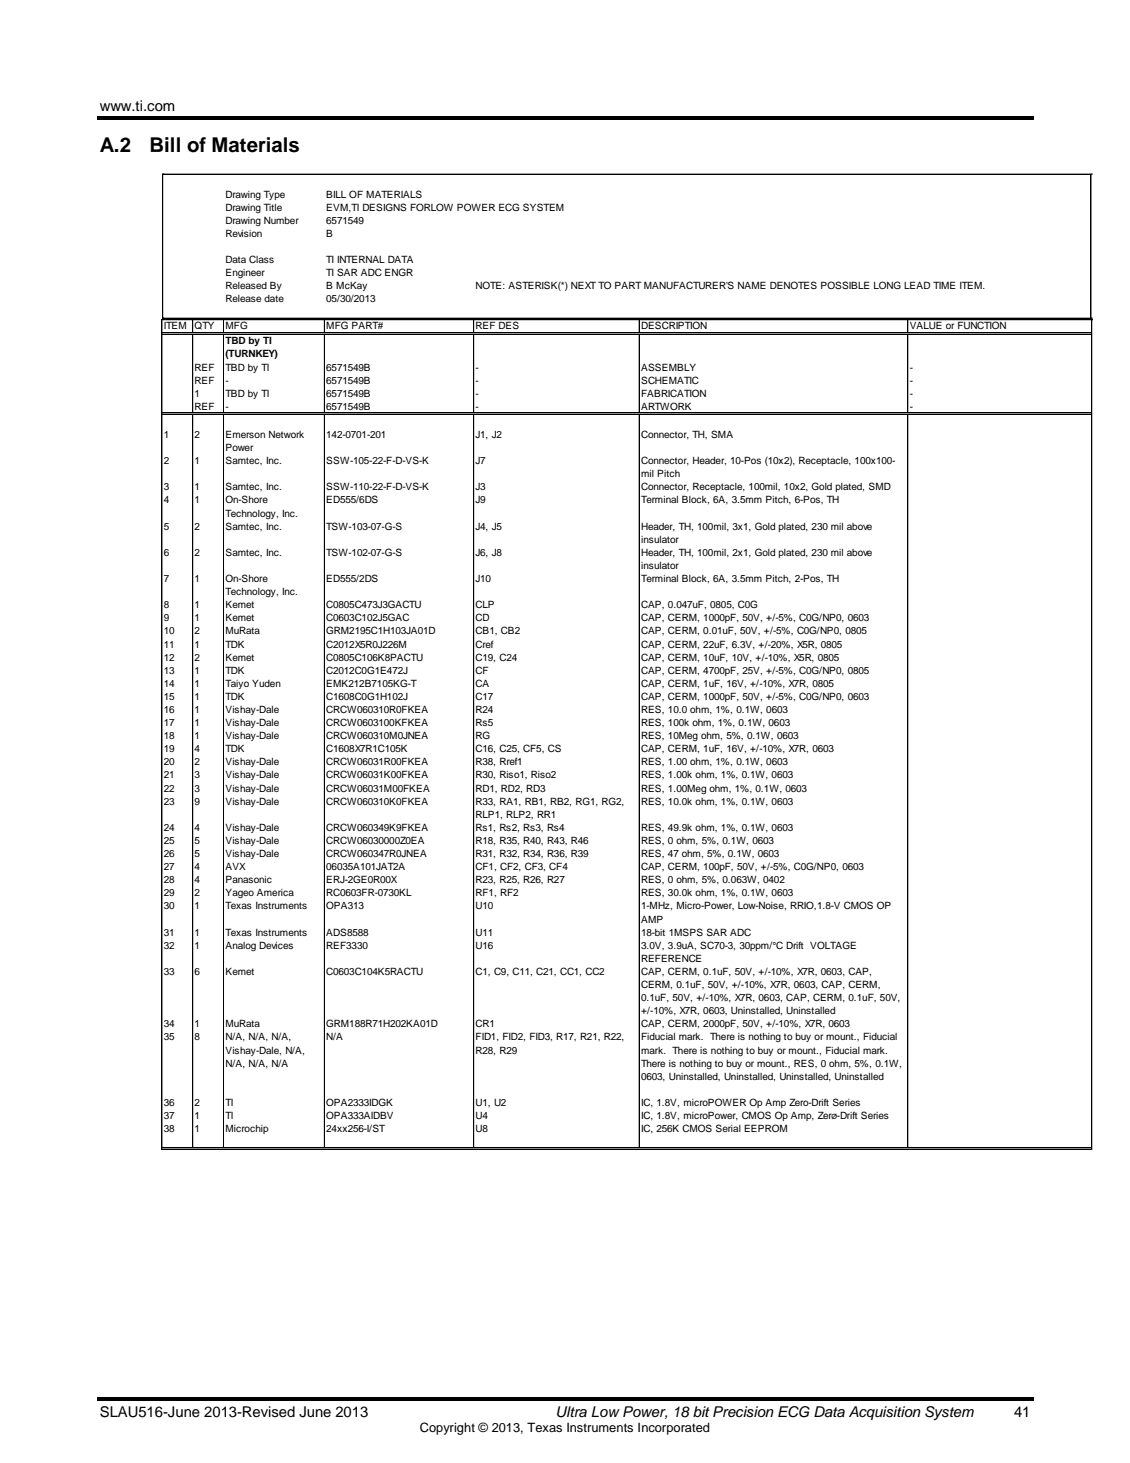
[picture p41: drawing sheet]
<svg xmlns="http://www.w3.org/2000/svg" width="216mm" height="279mm" viewBox="0 0 216 279" stroke-linecap="round" stroke-linejoin="round" font-family="sans-serif">
<defs><g id="words">
<g font-size="3.9">
<text x="19" y="29">A.2</text>
<text x="28.6" y="29">Bill of Materials</text>
</g>
<g font-size="2.8">
<text x="19" y="21.2">www.ti.com</text>
<text x="19" y="270.6">SLAU516-June 2013-Revised June 2013</text>
<text x="106.1" y="270.6">Ultra Low Power, 18 bit Precision ECG Data Acquisition System</text>
<text x="193.8" y="270.6">41</text>
</g>
<text font-size="2.5" x="80.2" y="273.5">Copyright © 2013, Texas Instruments Incorporated</text>
<g font-size="1.9">
<text x="43.1" y="37.7">Drawing Type</text>
<text x="43.1" y="40.2">Drawing Title</text>
<text x="62.3" y="37.7">BILL OF MATERIALS</text>
<text x="62.3" y="40.2">EVM,TI DESIGNS FORLOW POWER ECG SYSTEM</text>
<text x="43.1" y="42.7">Drawing Number</text>
<text x="43.1" y="45.2">Revision</text>
<text x="62.3" y="42.7">6571549</text>
<text x="62.3" y="45.2">B</text>
<text x="43.1" y="50.3">Data Class</text>
<text x="43.1" y="52.7">Engineer</text>
<text x="62.3" y="50.3">TI INTERNAL DATA</text>
<text x="62.3" y="52.7">TI SAR ADC ENGR</text>
<text x="43.1" y="55.3">Released By</text>
<text x="43.1" y="57.8">Release date</text>
<text x="62.3" y="55.3">B McKay</text>
<text x="62.3" y="57.8">05/30/2013</text>
<text x="90.9" y="55.3">NOTE: ASTERISK(*) NEXT TO PART MANUFACTURER'S NAME DENOTES POSSIBLE LONG LEAD TIME ITEM.</text>
<text x="31.3" y="62.9">ITEM</text>
<text x="37.2" y="62.9">QTY</text>
<text x="43.1" y="62.9">MFG</text>
<text x="43.1" y="65.7">TBD by TI</text>
<text x="62.3" y="62.9">MFG PART#</text>
<text x="90.9" y="62.9">REF DES</text>
<text x="122.5" y="62.9">DESCRIPTION</text>
<text x="173.8" y="62.9">VALUE or FUNCTION</text>
<text x="37.2" y="70.8">REF</text>
<text x="43.1" y="68.2">(TURNKEY)</text>
<text x="43.1" y="70.8">TBD by TI</text>
<text x="62.3" y="70.8">6571549B</text>
<text x="90.9" y="70.8">-</text>
<text x="122.5" y="70.8">ASSEMBLY</text>
<text x="173.8" y="70.8">-</text>
<text x="37.2" y="73.3">REF</text>
<text x="37.2" y="75.8">1</text>
<text x="43.1" y="73.3">-</text>
<text x="43.1" y="75.8">TBD by TI</text>
<text x="62.3" y="73.3">6571549B</text>
<text x="62.3" y="75.8">6571549B</text>
<text x="90.9" y="73.3">-</text>
<text x="90.9" y="75.8">-</text>
<text x="122.5" y="73.3">SCHEMATIC</text>
<text x="122.5" y="75.8">FABRICATION</text>
<text x="173.8" y="73.3">-</text>
<text x="173.8" y="75.8">-</text>
<text x="31.3" y="83.6">1</text>
<text x="37.2" y="78.3">REF</text>
<text x="37.2" y="83.6">2</text>
<text x="43.1" y="78.3">-</text>
<text x="43.1" y="83.6">Emerson Network</text>
<text x="62.3" y="78.3">6571549B</text>
<text x="62.3" y="83.6">142-0701-201</text>
<text x="90.9" y="78.3">-</text>
<text x="90.9" y="83.6">J1, J2</text>
<text x="122.5" y="78.3">ARTWORK</text>
<text x="122.5" y="83.6">Connector, TH, SMA</text>
<text x="173.8" y="78.3">-</text>
<text x="31.3" y="88.6">2</text>
<text x="37.2" y="88.6">1</text>
<text x="43.1" y="86.1">Power</text>
<text x="43.1" y="88.6">Samtec, Inc.</text>
<text x="62.3" y="88.6">SSW-105-22-F-D-VS-K</text>
<text x="90.9" y="88.6">J7</text>
<text x="122.5" y="88.6">Connector, Header, 10-Pos (10x2), Receptacle, 100x100-</text>
<text x="31.3" y="93.7">3</text>
<text x="37.2" y="93.7">1</text>
<text x="43.1" y="93.7">Samtec, Inc.</text>
<text x="62.3" y="93.7">SSW-110-22-F-D-VS-K</text>
<text x="90.9" y="93.7">J3</text>
<text x="122.5" y="91.1">mil Pitch</text>
<text x="122.5" y="93.7">Connector, Receptacle, 100mil, 10x2, Gold plated, SMD</text>
<text x="31.3" y="96.2">4</text>
<text x="31.3" y="101.2">5</text>
<text x="37.2" y="96.2">1</text>
<text x="37.2" y="101.2">2</text>
<text x="43.1" y="96.2">On-Shore</text>
<text x="43.1" y="98.7">Technology, Inc.</text>
<text x="43.1" y="101.2">Samtec, Inc.</text>
<text x="62.3" y="96.2">ED555/6DS</text>
<text x="62.3" y="101.2">TSW-103-07-G-S</text>
<text x="90.9" y="96.2">J9</text>
<text x="90.9" y="101.2">J4, J5</text>
<text x="122.5" y="96.2">Terminal Block, 6A, 3.5mm Pitch, 6-Pos, TH</text>
<text x="122.5" y="101.2">Header, TH, 100mil, 3x1, Gold plated, 230 mil above</text>
<text x="31.3" y="106.2">6</text>
<text x="37.2" y="106.2">2</text>
<text x="43.1" y="106.2">Samtec, Inc.</text>
<text x="62.3" y="106.2">TSW-102-07-G-S</text>
<text x="90.9" y="106.2">J6, J8</text>
<text x="122.5" y="103.7">insulator</text>
<text x="122.5" y="106.2">Header, TH, 100mil, 2x1, Gold plated, 230 mil above</text>
<text x="31.3" y="111.2">7</text>
<text x="37.2" y="111.2">1</text>
<text x="43.1" y="111.2">On-Shore</text>
<text x="43.1" y="113.7">Technology, Inc.</text>
<text x="62.3" y="111.2">ED555/2DS</text>
<text x="90.9" y="111.2">J10</text>
<text x="122.5" y="108.7">insulator</text>
<text x="122.5" y="111.2">Terminal Block, 6A, 3.5mm Pitch, 2-Pos, TH</text>
<text x="31.3" y="116.2">8</text>
<text x="31.3" y="118.7">9</text>
<text x="37.2" y="116.2">1</text>
<text x="37.2" y="118.7">1</text>
<text x="43.1" y="116.2">Kemet</text>
<text x="43.1" y="118.7">Kemet</text>
<text x="62.3" y="116.2">C0805C473J3GACTU</text>
<text x="62.3" y="118.7">C0603C102J5GAC</text>
<text x="90.9" y="116.2">CLP</text>
<text x="90.9" y="118.7">CD</text>
<text x="122.5" y="116.2">CAP, 0.047uF, 0805, C0G</text>
<text x="122.5" y="118.7">CAP, CERM, 1000pF, 50V, +/-5%, C0G/NP0, 0603</text>
<text x="31.3" y="121.2">10</text>
<text x="31.3" y="123.7">11</text>
<text x="37.2" y="121.2">2</text>
<text x="37.2" y="123.7">1</text>
<text x="43.1" y="121.2">MuRata</text>
<text x="43.1" y="123.7">TDK</text>
<text x="62.3" y="121.2">GRM2195C1H103JA01D</text>
<text x="62.3" y="123.7">C2012X5R0J226M</text>
<text x="90.9" y="121.2">CB1, CB2</text>
<text x="90.9" y="123.7">Cref</text>
<text x="122.5" y="121.2">CAP, CERM, 0.01uF, 50V, +/-5%, C0G/NP0, 0805</text>
<text x="122.5" y="123.7">CAP, CERM, 22uF, 6.3V, +/-20%, X5R, 0805</text>
<text x="31.3" y="126.2">12</text>
<text x="31.3" y="128.7">13</text>
<text x="31.3" y="131.2">14</text>
<text x="37.2" y="126.2">2</text>
<text x="37.2" y="128.7">1</text>
<text x="37.2" y="131.2">1</text>
<text x="43.1" y="126.2">Kemet</text>
<text x="43.1" y="128.7">TDK</text>
<text x="43.1" y="131.2">Taiyo Yuden</text>
<text x="62.3" y="126.2">C0805C106K8PACTU</text>
<text x="62.3" y="128.7">C2012C0G1E472J</text>
<text x="62.3" y="131.2">EMK212B7105KG-T</text>
<text x="90.9" y="126.2">C19, C24</text>
<text x="90.9" y="128.7">CF</text>
<text x="90.9" y="131.2">CA</text>
<text x="122.5" y="126.2">CAP, CERM, 10uF, 10V, +/-10%, X5R, 0805</text>
<text x="122.5" y="128.7">CAP, CERM, 4700pF, 25V, +/-5%, C0G/NP0, 0805</text>
<text x="122.5" y="131.2">CAP, CERM, 1uF, 16V, +/-10%, X7R, 0805</text>
<text x="31.3" y="133.7">15</text>
<text x="31.3" y="136.2">16</text>
<text x="37.2" y="133.7">1</text>
<text x="37.2" y="136.2">1</text>
<text x="43.1" y="133.7">TDK</text>
<text x="43.1" y="136.2">Vishay-Dale</text>
<text x="62.3" y="133.7">C1608C0G1H102J</text>
<text x="62.3" y="136.2">CRCW060310R0FKEA</text>
<text x="90.9" y="133.7">C17</text>
<text x="90.9" y="136.2">R24</text>
<text x="122.5" y="133.7">CAP, CERM, 1000pF, 50V, +/-5%, C0G/NP0, 0603</text>
<text x="122.5" y="136.2">RES, 10.0 ohm, 1%, 0.1W, 0603</text>
<text x="31.3" y="138.7">17</text>
<text x="31.3" y="141.2">18</text>
<text x="31.3" y="143.7">19</text>
<text x="37.2" y="138.7">1</text>
<text x="37.2" y="141.2">1</text>
<text x="37.2" y="143.7">4</text>
<text x="43.1" y="138.7">Vishay-Dale</text>
<text x="43.1" y="141.2">Vishay-Dale</text>
<text x="43.1" y="143.7">TDK</text>
<text x="62.3" y="138.7">CRCW0603100KFKEA</text>
<text x="62.3" y="141.2">CRCW060310M0JNEA</text>
<text x="62.3" y="143.7">C1608X7R1C105K</text>
<text x="90.9" y="138.7">Rs5</text>
<text x="90.9" y="141.2">RG</text>
<text x="90.9" y="143.7">C16, C25, CF5, CS</text>
<text x="122.5" y="138.7">RES, 100k ohm, 1%, 0.1W, 0603</text>
<text x="122.5" y="141.2">RES, 10Meg ohm, 5%, 0.1W, 0603</text>
<text x="122.5" y="143.7">CAP, CERM, 1uF, 16V, +/-10%, X7R, 0603</text>
<text x="31.3" y="146.2">20</text>
<text x="31.3" y="148.7">21</text>
<text x="37.2" y="146.2">2</text>
<text x="37.2" y="148.7">3</text>
<text x="43.1" y="146.2">Vishay-Dale</text>
<text x="43.1" y="148.7">Vishay-Dale</text>
<text x="62.3" y="146.2">CRCW06031R00FKEA</text>
<text x="62.3" y="148.7">CRCW06031K00FKEA</text>
<text x="90.9" y="146.2">R38, Rref1</text>
<text x="90.9" y="148.7">R30, Riso1, Riso2</text>
<text x="122.5" y="146.2">RES, 1.00 ohm, 1%, 0.1W, 0603</text>
<text x="122.5" y="148.7">RES, 1.00k ohm, 1%, 0.1W, 0603</text>
<text x="31.3" y="151.2">22</text>
<text x="31.3" y="153.7">23</text>
<text x="37.2" y="151.2">3</text>
<text x="37.2" y="153.7">9</text>
<text x="43.1" y="151.2">Vishay-Dale</text>
<text x="43.1" y="153.7">Vishay-Dale</text>
<text x="62.3" y="151.2">CRCW06031M00FKEA</text>
<text x="62.3" y="153.7">CRCW060310K0FKEA</text>
<text x="90.9" y="151.2">RD1, RD2, RD3</text>
<text x="90.9" y="153.7">R33, RA1, RB1, RB2, RG1, RG2,</text>
<text x="122.5" y="151.2">RES, 1.00Meg ohm, 1%, 0.1W, 0603</text>
<text x="122.5" y="153.7">RES, 10.0k ohm, 1%, 0.1W, 0603</text>
<text x="31.3" y="158.7">24</text>
<text x="31.3" y="161.2">25</text>
<text x="37.2" y="158.7">4</text>
<text x="37.2" y="161.2">5</text>
<text x="43.1" y="158.7">Vishay-Dale</text>
<text x="43.1" y="161.2">Vishay-Dale</text>
<text x="62.3" y="158.7">CRCW060349K9FKEA</text>
<text x="62.3" y="161.2">CRCW06030000Z0EA</text>
<text x="90.9" y="156.2">RLP1, RLP2, RR1</text>
<text x="90.9" y="158.7">Rs1, Rs2, Rs3, Rs4</text>
<text x="90.9" y="161.2">R18, R35, R40, R43, R46</text>
<text x="122.5" y="158.7">RES, 49.9k ohm, 1%, 0.1W, 0603</text>
<text x="122.5" y="161.2">RES, 0 ohm, 5%, 0.1W, 0603</text>
<text x="31.3" y="163.7">26</text>
<text x="31.3" y="166.2">27</text>
<text x="37.2" y="163.7">5</text>
<text x="37.2" y="166.2">4</text>
<text x="43.1" y="163.7">Vishay-Dale</text>
<text x="43.1" y="166.2">AVX</text>
<text x="62.3" y="163.7">CRCW060347R0JNEA</text>
<text x="62.3" y="166.2">06035A101JAT2A</text>
<text x="90.9" y="163.7">R31, R32, R34, R36, R39</text>
<text x="90.9" y="166.2">CF1, CF2, CF3, CF4</text>
<text x="122.5" y="163.7">RES, 47 ohm, 5%, 0.1W, 0603</text>
<text x="122.5" y="166.2">CAP, CERM, 100pF, 50V, +/-5%, C0G/NP0, 0603</text>
<text x="31.3" y="168.7">28</text>
<text x="31.3" y="171.2">29</text>
<text x="31.3" y="173.7">30</text>
<text x="37.2" y="168.7">4</text>
<text x="37.2" y="171.2">2</text>
<text x="37.2" y="173.7">1</text>
<text x="43.1" y="168.7">Panasonic</text>
<text x="43.1" y="171.2">Yageo America</text>
<text x="43.1" y="173.7">Texas Instruments</text>
<text x="62.3" y="168.7">ERJ-2GE0R00X</text>
<text x="62.3" y="171.2">RC0603FR-0730KL</text>
<text x="62.3" y="173.7">OPA313</text>
<text x="90.9" y="168.7">R23, R25, R26, R27</text>
<text x="90.9" y="171.2">RF1, RF2</text>
<text x="90.9" y="173.7">U10</text>
<text x="122.5" y="168.7">RES, 0 ohm, 5%, 0.063W, 0402</text>
<text x="122.5" y="171.2">RES, 30.0k ohm, 1%, 0.1W, 0603</text>
<text x="122.5" y="173.7">1-MHz, Micro-Power, Low-Noise, RRIO,1.8-V CMOS OP</text>
<text x="31.3" y="178.7">31</text>
<text x="37.2" y="178.7">1</text>
<text x="43.1" y="178.7">Texas Instruments</text>
<text x="62.3" y="178.7">ADS8588</text>
<text x="90.9" y="178.7">U11</text>
<text x="122.5" y="176.2">AMP</text>
<text x="122.5" y="178.7">18-bit 1MSPS SAR ADC</text>
<text x="31.3" y="181.2">32</text>
<text x="37.2" y="181.2">1</text>
<text x="43.1" y="181.2">Analog Devices</text>
<text x="62.3" y="181.2">REF3330</text>
<text x="90.9" y="181.2">U16</text>
<text x="122.5" y="181.2">3.0V, 3.9uA, SC70-3, 30ppm/°C Drift VOLTAGE</text>
<text x="122.5" y="183.7">REFERENCE</text>
<text x="31.3" y="186.2">33</text>
<text x="37.2" y="186.2">6</text>
<text x="43.1" y="186.2">Kemet</text>
<text x="62.3" y="186.2">C0603C104K5RACTU</text>
<text x="90.9" y="186.2">C1, C9, C11, C21, CC1, CC2</text>
<text x="122.5" y="186.2">CAP, CERM, 0.1uF, 50V, +/-10%, X7R, 0603, CAP,</text>
<text x="122.5" y="188.7">CERM, 0.1uF, 50V, +/-10%, X7R, 0603, CAP, CERM,</text>
<text x="122.5" y="191.2">0.1uF, 50V, +/-10%, X7R, 0603, CAP, CERM, 0.1uF, 50V,</text>
<text x="31.3" y="196.2">34</text>
<text x="37.2" y="196.2">1</text>
<text x="43.1" y="196.2">MuRata</text>
<text x="62.3" y="196.2">GRM188R71H202KA01D</text>
<text x="90.9" y="196.2">CR1</text>
<text x="122.5" y="193.7">+/-10%, X7R, 0603, Uninstalled, Uninstalled</text>
<text x="122.5" y="196.2">CAP, CERM, 2000pF, 50V, +/-10%, X7R, 0603</text>
<text x="31.3" y="198.7">35</text>
<text x="37.2" y="198.7">8</text>
<text x="43.1" y="198.7">N/A, N/A, N/A,</text>
<text x="43.1" y="201.2">Vishay-Dale, N/A,</text>
<text x="43.1" y="203.7">N/A, N/A, N/A</text>
<text x="62.3" y="198.7">N/A</text>
<text x="90.9" y="198.7">FID1, FID2, FID3, R17, R21, R22,</text>
<text x="90.9" y="201.2">R28, R29</text>
<text x="122.5" y="198.7">Fiducial mark. There is nothing to buy or mount., Fiducial</text>
<text x="122.5" y="201.2">mark. There is nothing to buy or mount., Fiducial mark.</text>
<text x="122.5" y="203.7">There is nothing to buy or mount., RES, 0 ohm, 5%, 0.1W,</text>
<text x="122.5" y="206.2">0603, Uninstalled, Uninstalled, Uninstalled, Uninstalled</text>
<text x="31.3" y="211.2">36</text>
<text x="31.3" y="213.7">37</text>
<text x="37.2" y="211.2">2</text>
<text x="37.2" y="213.7">1</text>
<text x="43.1" y="211.2">TI</text>
<text x="43.1" y="213.7">TI</text>
<text x="62.3" y="211.2">OPA2333IDGK</text>
<text x="62.3" y="213.7">OPA333AIDBV</text>
<text x="90.9" y="211.2">U1, U2</text>
<text x="90.9" y="213.7">U4</text>
<text x="122.5" y="211.2">IC, 1.8V, microPOWER Op Amp Zero-Drift Series</text>
<text x="122.5" y="213.7">IC, 1.8V, microPower, CMOS Op Amp, Zerø-Drift Series</text>
<text x="31.3" y="216.2">38</text>
<text x="37.2" y="216.2">1</text>
<text x="43.1" y="216.2">Microchip</text>
<text x="62.3" y="216.2">24xx256-I/ST</text>
<text x="90.9" y="216.2">U8</text>
<text x="122.5" y="216.2">IC, 256K CMOS Serial EEPROM</text>
</g>
</g></defs>
<g fill="#000">
<path d="M18.5 22.1h178.9v.8h-178.9z" fill-rule="evenodd"/>
<path d="M18.5 266.8h178.9v.8h-178.9z" fill-rule="evenodd"/>
</g>
<path d="M18.5 219.5h178.9v4h-178.9z" fill-rule="evenodd" fill="#fff"/>
<g fill="none" stroke="#000" stroke-width=".19">
<path d="M31.1 33.3h.1M31.1 33.3v27.4M31.2 33.3h177.2M208.4 33.3v27.4M208.4 33.3h.1M30.8 61.1h.3M30.9 61.1v158.4M31 63.6h177.5M31 63.9h177.5M31 78.9h177.5M31 79.2h177.5M31.1 60.8h.1"/>
<path d="M31.2 61.1h177.2M31.2 60.8h177.2M36.8 61.1v2.4M36.8 63.9v14.9M36.8 79.2v139.9M42.7 61.1v2.4M42.7 63.9v14.9M42.7 79.2v139.9M62 61.1v2.4M62 63.9v14.9M62 79.2v139.9M90.5 61.1v2.4"/>
<path d="M90.5 63.9v14.9M90.5 79.2v139.9M122.1 61.1v2.4M122.1 63.9v14.9M122.1 79.2v139.9M173.4 61.1v2.4M173.4 63.9v14.9M173.4 79.2v139.9M208.4 60.8h.1M208.4 61.1h.3M208.6 61.1v158.4M31 219.2h177.5"/>
<path d="M31 219.5h177.5"/>
</g>
<g fill="#000">
<path d="M31 33.2h.2v.1h-.2z" fill-rule="evenodd"/>
<path d="M31 33.2h.2v.1h-.2z" fill-rule="evenodd"/>
<path d="M208.4 33.2h.1v.1h-.1z" fill-rule="evenodd"/>
<path d="M208.4 33.2h.1v.1h-.1z" fill-rule="evenodd"/>
<path d="M30.8 61h.4v.1h-.4z" fill-rule="evenodd"/>
<path d="M31 60.7h.2v.1h-.2z" fill-rule="evenodd"/>
<path d="M31 60.7h.2v.1h-.2z" fill-rule="evenodd"/>
<path d="M208.4 60.7h.1v.1h-.1z" fill-rule="evenodd"/>
<path d="M208.4 61h.3v.1h-.3z" fill-rule="evenodd"/>
<path d="M208.4 60.7h.1v.1h-.1z" fill-rule="evenodd"/>
</g>
<use href="#words"/>
</svg>
